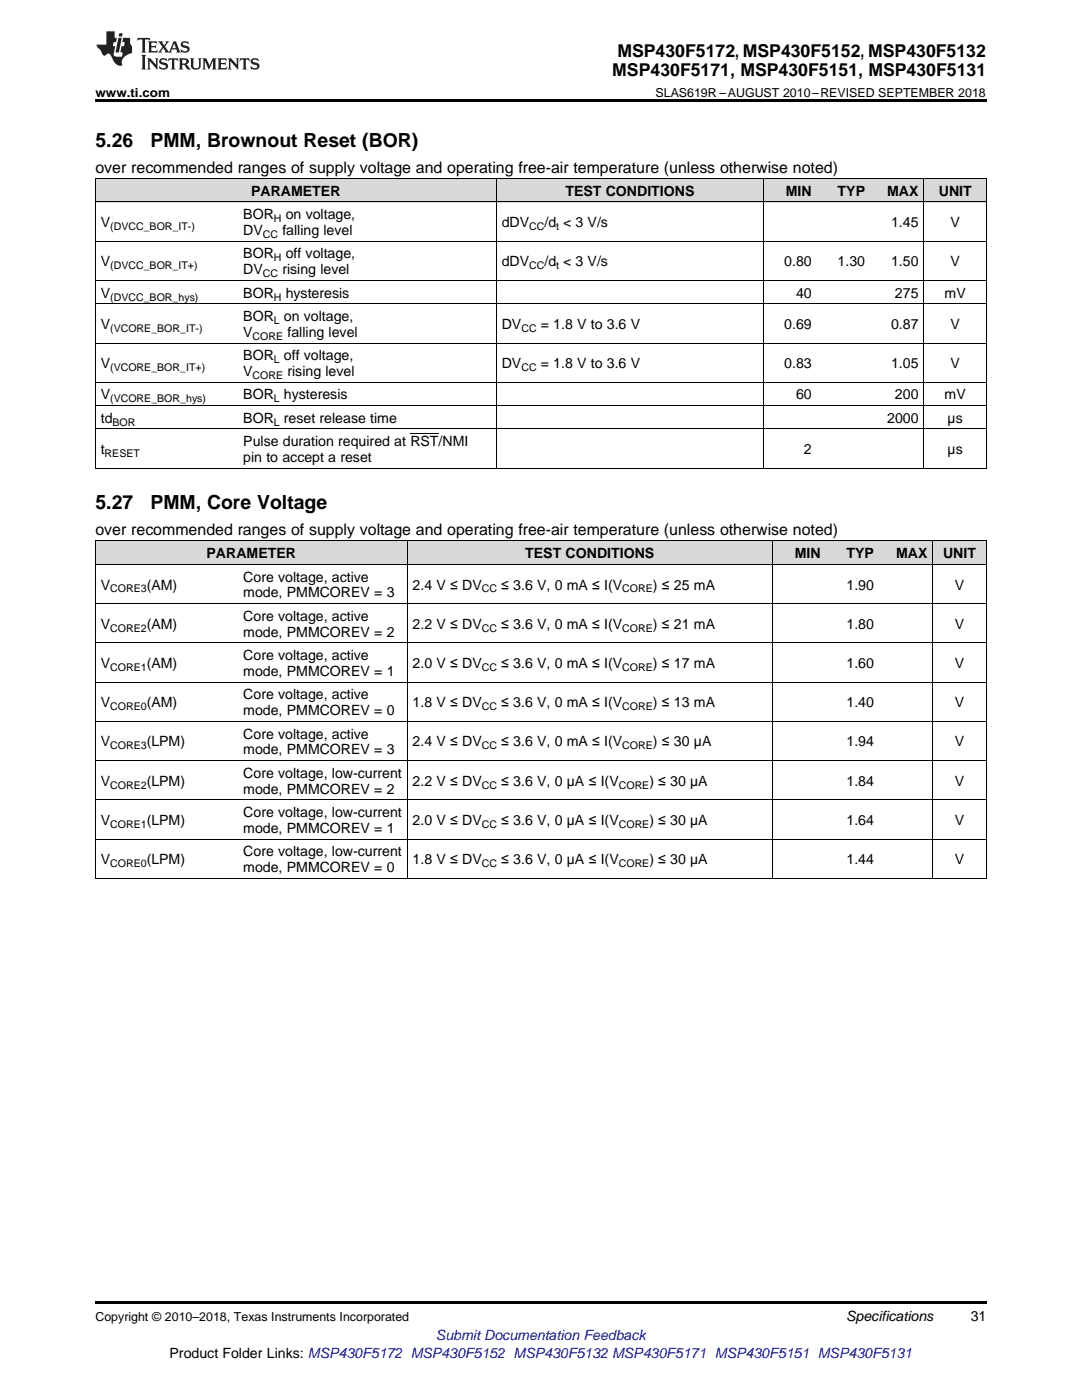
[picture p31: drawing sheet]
<svg xmlns="http://www.w3.org/2000/svg" width="216mm" height="279mm" viewBox="0 0 216 279" stroke-linecap="round" stroke-linejoin="round" font-family="sans-serif">
<defs><g id="words">
<g font-size="3.9">
<text x="19" y="29.3">5.26</text>
<text x="30" y="29.3">PMM, Brownout Reset (BOR)</text>
<text x="19" y="101.6">5.27</text>
<text x="30" y="101.6">PMM, Core Voltage</text>
</g>
<g font-size="3.5">
<text x="123.2" y="11.3">MSP430F5172, MSP430F5152, MSP430F5132</text>
<text x="122.2" y="15.2">MSP430F5171, MSP430F5151, MSP430F5131</text>
</g>
<g font-size="3.2">
<text x="19" y="34.4">over recommended ranges of supply voltage and operating free-air temperature (unless otherwise noted)</text>
<text x="19" y="106.8">over recommended ranges of supply voltage and operating free-air temperature (unless otherwise noted)</text>
</g>
<g font-size="2.8">
<text x="50.1" y="39.1">PARAMETER</text>
<text x="112.8" y="39.1">TEST CONDITIONS</text>
<text x="156.8" y="39.1">MIN</text>
<text x="167.1" y="39.1">TYP</text>
<text x="177" y="39.1">MAX</text>
<text x="187.3" y="39.1">UNIT</text>
<text x="20.1" y="45.3">V</text>
<text x="48.5" y="43.7">BOR</text>
<text x="48.5" y="46.9">DV</text>
<text x="56.3" y="46.9">falling level</text>
<text x="57" y="43.7">on voltage,</text>
<text x="100.1" y="45.3">dDV</text>
<text x="108.6" y="45.3">/d &lt; 3 V/s</text>
<text x="177.8" y="45.3">1.45</text>
<text x="189.7" y="45.3">V</text>
<text x="20.1" y="53.2">V</text>
<text x="48.5" y="51.6">BOR</text>
<text x="57" y="51.6">off voltage,</text>
<text x="100.1" y="53.2">dDV</text>
<text x="108.6" y="53.2">/d &lt; 3 V/s</text>
<text x="156.5" y="53.2">0.80</text>
<text x="167.1" y="53.2">1.30</text>
<text x="177.8" y="53.2">1.50</text>
<text x="189.7" y="53.2">V</text>
<text x="20.1" y="59.4">V</text>
<text x="48.5" y="54.8">DV</text>
<text x="48.5" y="59.4">BOR</text>
<text x="56.3" y="54.8">rising level</text>
<text x="57" y="59.4">hysteresis</text>
<text x="158.9" y="59.4">40</text>
<text x="178.6" y="59.4">275</text>
<text x="188.5" y="59.4">mV</text>
<text x="20.1" y="65.7">V</text>
<text x="48.5" y="64.1">BOR</text>
<text x="56.7" y="64.1">on voltage,</text>
<text x="100.1" y="65.7">DV</text>
<text x="107.9" y="65.7">= 1.8 V to 3.6 V</text>
<text x="156.5" y="65.7">0.69</text>
<text x="177.8" y="65.7">0.87</text>
<text x="189.7" y="65.7">V</text>
<text x="48.5" y="67.2">V</text>
<text x="48.5" y="71.9">BOR</text>
<text x="56.7" y="71.9">off voltage,</text>
<text x="57.4" y="67.2">falling level</text>
<text x="20.1" y="73.5">V</text>
<text x="48.5" y="75.1">V</text>
<text x="57.4" y="75.1">rising level</text>
<text x="100.1" y="73.5">DV</text>
<text x="107.9" y="73.5">= 1.8 V to 3.6 V</text>
<text x="156.5" y="73.5">0.83</text>
<text x="177.8" y="73.5">1.05</text>
<text x="189.7" y="73.5">V</text>
<text x="20.1" y="79.7">V</text>
<text x="48.5" y="79.7">BOR</text>
<text x="56.7" y="79.7">hysteresis</text>
<text x="158.9" y="79.7">60</text>
<text x="178.6" y="79.7">200</text>
<text x="188.5" y="79.7">mV</text>
<text x="20.1" y="84.4">td</text>
<text x="48.5" y="84.4">BOR</text>
<text x="48.5" y="89">Pulse duration required at RST/NMI</text>
<text x="56.7" y="84.4">reset release time</text>
<text x="177" y="84.4">2000</text>
<text x="189.1" y="84.4">µs</text>
<text x="20.1" y="90.6">t</text>
<text x="48.5" y="92.2">pin to accept a reset</text>
<text x="160.4" y="90.6">2</text>
<text x="189.1" y="90.6">µs</text>
<text x="41.2" y="111.4">PARAMETER</text>
<text x="104.8" y="111.4">TEST CONDITIONS</text>
<text x="158.6" y="111.4">MIN</text>
<text x="168.9" y="111.4">TYP</text>
<text x="178.8" y="111.4">MAX</text>
<text x="188.2" y="111.4">UNIT</text>
<text x="20.1" y="117.7">V</text>
<text x="29.3" y="117.7">(AM)</text>
<text x="48.5" y="116.1">Core voltage, active</text>
<text x="48.5" y="119.2">mode, PMMCOREV = 3</text>
<text x="82.3" y="117.7">2.4 V ≤ DV</text>
<text x="100" y="117.7">≤ 3.6 V, 0 mA ≤ I(V</text>
<text x="130.3" y="117.7">) ≤ 25 mA</text>
<text x="168.9" y="117.7">1.90</text>
<text x="190.5" y="117.7">V</text>
<text x="20.1" y="125.5">V</text>
<text x="29.3" y="125.5">(AM)</text>
<text x="48.5" y="123.9">Core voltage, active</text>
<text x="82.3" y="125.5">2.2 V ≤ DV</text>
<text x="100" y="125.5">≤ 3.6 V, 0 mA ≤ I(V</text>
<text x="130.3" y="125.5">) ≤ 21 mA</text>
<text x="168.9" y="125.5">1.80</text>
<text x="190.5" y="125.5">V</text>
<text x="48.5" y="127.1">mode, PMMCOREV = 2</text>
<text x="48.5" y="131.7">Core voltage, active</text>
<text x="20.1" y="133.3">V</text>
<text x="29.3" y="133.3">(AM)</text>
<text x="48.5" y="134.9">mode, PMMCOREV = 1</text>
<text x="82.3" y="133.3">2.0 V ≤ DV</text>
<text x="100" y="133.3">≤ 3.6 V, 0 mA ≤ I(V</text>
<text x="130.3" y="133.3">) ≤ 17 mA</text>
<text x="168.9" y="133.3">1.60</text>
<text x="190.5" y="133.3">V</text>
<text x="20.1" y="141.1">V</text>
<text x="29.3" y="141.1">(AM)</text>
<text x="48.5" y="139.6">Core voltage, active</text>
<text x="48.5" y="142.7">mode, PMMCOREV = 0</text>
<text x="82.3" y="141.1">1.8 V ≤ DV</text>
<text x="100" y="141.1">≤ 3.6 V, 0 mA ≤ I(V</text>
<text x="130.3" y="141.1">) ≤ 13 mA</text>
<text x="168.9" y="141.1">1.40</text>
<text x="190.5" y="141.1">V</text>
<text x="20.1" y="149">V</text>
<text x="29.3" y="149">(LPM)</text>
<text x="48.5" y="147.4">Core voltage, active</text>
<text x="82.3" y="149">2.4 V ≤ DV</text>
<text x="100" y="149">≤ 3.6 V, 0 mA ≤ I(V</text>
<text x="130.3" y="149">) ≤ 30 µA</text>
<text x="168.9" y="149">1.94</text>
<text x="190.5" y="149">V</text>
<text x="48.5" y="150.6">mode, PMMCOREV = 3</text>
<text x="48.5" y="155.2">Core voltage, low-current</text>
<text x="20.1" y="156.8">V</text>
<text x="29.3" y="156.8">(LPM)</text>
<text x="48.5" y="158.4">mode, PMMCOREV = 2</text>
<text x="82.3" y="156.8">2.2 V ≤ DV</text>
<text x="100" y="156.8">≤ 3.6 V, 0 µA ≤ I(V</text>
<text x="129.6" y="156.8">) ≤ 30 µA</text>
<text x="168.9" y="156.8">1.84</text>
<text x="190.5" y="156.8">V</text>
<text x="20.1" y="164.6">V</text>
<text x="29.3" y="164.6">(LPM)</text>
<text x="48.5" y="163.1">Core voltage, low-current</text>
<text x="48.5" y="166.2">mode, PMMCOREV = 1</text>
<text x="82.3" y="164.6">2.0 V ≤ DV</text>
<text x="100" y="164.6">≤ 3.6 V, 0 µA ≤ I(V</text>
<text x="129.6" y="164.6">) ≤ 30 µA</text>
<text x="168.9" y="164.6">1.64</text>
<text x="190.5" y="164.6">V</text>
<text x="20.1" y="172.5">V</text>
<text x="29.3" y="172.5">(LPM)</text>
<text x="48.5" y="170.9">Core voltage, low-current</text>
<text x="82.3" y="172.5">1.8 V ≤ DV</text>
<text x="100" y="172.5">≤ 3.6 V, 0 µA ≤ I(V</text>
<text x="129.6" y="172.5">) ≤ 30 µA</text>
<text x="168.9" y="172.5">1.44</text>
<text x="190.5" y="172.5">V</text>
<text x="48.5" y="174.1">mode, PMMCOREV = 0</text>
<text x="168.8" y="263.6">Specifications</text>
<text x="193.7" y="263.6">31</text>
<text x="33.8" y="270.9">Product Folder Links: MSP430F5172 MSP430F5152 MSP430F5132 MSP430F5171 MSP430F5151 MSP430F5131</text>
</g>
<text font-size="2.8" fill="#00f" x="87" y="267.4">Submit Documentation Feedback</text>
<g font-size="2.5">
<text x="19" y="19.3">www.ti.com</text>
<text x="130.8" y="19.3">SLAS619R –AUGUST 2010–REVISED SEPTEMBER 2018</text>
<text x="19" y="263.6">Copyright © 2010–2018, Texas Instruments Incorporated</text>
</g>
<g font-size="2.1">
<text x="22" y="45.9">(DVCC_BOR_IT-)</text>
<text x="52.5" y="47.5">CC</text>
<text x="54.6" y="44.3">H</text>
<text x="105.6" y="45.9">CC</text>
<text x="110.9" y="45.9">t</text>
<text x="22" y="53.7">(DVCC_BOR_IT+)</text>
<text x="54.6" y="52.1">H</text>
<text x="105.6" y="53.7">CC</text>
<text x="110.9" y="53.7">t</text>
<text x="22" y="60">(DVCC_BOR_hys)</text>
<text x="52.5" y="55.3">CC</text>
<text x="54.6" y="60">H</text>
<text x="54.6" y="64.6">L</text>
<text x="22" y="66.2">(VCORE_BOR_IT-)</text>
<text x="50.4" y="67.8">CORE</text>
<text x="104" y="66.2">CC</text>
<text x="22" y="74">(VCORE_BOR_IT+)</text>
<text x="50.4" y="75.6">CORE</text>
<text x="54.6" y="72.5">L</text>
<text x="104" y="74">CC</text>
<text x="22" y="80.3">(VCORE_BOR_hys)</text>
<text x="54.6" y="80.3">L</text>
<text x="22.4" y="84.9">BOR</text>
<text x="54.6" y="84.9">L</text>
<text x="20.9" y="91.2">RESET</text>
<text x="22" y="118.2">CORE3</text>
<text x="96.1" y="118.2">CC</text>
<text x="124.2" y="118.2">CORE</text>
<text x="22" y="126">CORE2</text>
<text x="96.1" y="126">CC</text>
<text x="124.2" y="126">CORE</text>
<text x="22" y="133.9">CORE1</text>
<text x="96.1" y="133.9">CC</text>
<text x="124.2" y="133.9">CORE</text>
<text x="22" y="141.7">CORE0</text>
<text x="96.1" y="141.7">CC</text>
<text x="124.2" y="141.7">CORE</text>
<text x="22" y="149.5">CORE3</text>
<text x="96.1" y="149.5">CC</text>
<text x="124.2" y="149.5">CORE</text>
<text x="22" y="157.4">CORE2</text>
<text x="96.1" y="157.4">CC</text>
<text x="123.5" y="157.4">CORE</text>
<text x="22" y="165.2">CORE1</text>
<text x="96.1" y="165.2">CC</text>
<text x="123.5" y="165.2">CORE</text>
<text x="22" y="173">CORE0</text>
<text x="96.1" y="173">CC</text>
<text x="123.5" y="173">CORE</text>
</g>
</g></defs>
<g fill="#d8d8d8">
<path d="M19 108h28.5v4.7h-28.5z"/>
<path d="M47.5 108h33.8v4.7h-33.8z"/>
<path d="M81.3 108h72.9v4.7h-72.9z"/>
<path d="M154.2 108h10.6v4.7h-10.6z"/>
<path d="M164.8 108h10.7v4.7h-10.7z"/>
<path d="M175.5 108h10.7v4.7h-10.7z"/>
<path d="M186.2 108h10.6v4.7h-10.6z"/>
<path d="M19 35.7h28.5v4.7h-28.5z"/>
<path d="M47.5 35.7h51.6v4.7h-51.6z"/>
<path d="M99.1 35.7h53.3v4.7h-53.3z"/>
<path d="M152.4 35.7h10.7v4.7h-10.7z"/>
<path d="M163.1 35.7h10.6v4.7h-10.6z"/>
<path d="M173.7 35.7h10.7v4.7h-10.7z"/>
<path d="M184.4 35.7h12.4v4.7h-12.4z"/>
</g>
<path d="M19 19.9h177.8v.5h-177.8zM19 259.7h177.8v.5h-177.8z" fill="#000"/>
<g fill="none" stroke="#000" stroke-width=".2">
<path d="M19 35.6h177.8M19.1 35.7v57.8M99 35.7v57.8M152.3 35.7v57.8M184.3 35.7v57.8M196.8 35.7v57.8M19 56h177.8M19 48.1h177.8M19 40.3h177.8M19 76.3h177.8M19 68.5h177.8M19 60.6h177.8"/>
<path d="M19 93.4h177.8M19 85.6h177.8M19 80.9h177.8M19 112.6h177.8M19 108h177.8M19.1 108v67.3M81.2 108v67.3M154.1 108v67.3M186.1 108v67.3M196.8 108v67.3M19 136.1h177.8M19 128.3h177.8"/>
<path d="M19 120.5h177.8M19 159.6h177.8M19 151.8h177.8M19 144h177.8M19 175.3h177.8M19 167.4h177.8"/>
</g>
<g fill="#231f20">
<path d="M27.5 7.6l-.1 .5 .4-.2h.6v.1v2.1l-.2 .4h1l-.3-.4v-2.1l.1-.1h.5l.5 .2-.2-.5zM29.5 8.3l.2 .3v1.5l-.2 .4h1.8l.2-.6a1.04 1.04 0 0 1-1.3 .2v-.7h.6l.3 .2v-.6l-.3 .2h-.6v-.6l.8-.1 .4 .3-.2-.5zM31.5 8.3l.9 1.1-.9 1.1h.8l-.2-.2 .5-.7 .4 .7-.2 .2h1.5l-.1-.2 .1-.4h.9l.1 .4-.2 .2h1l-.3-.3-.7-1.9h-.5l-.9 2-.8-1 .9-1h-.8l.1 .3-.3 .5-.4-.6 .2-.2zM34.7 8.6l.4 1h-.7zM36.3 8.4a.63 .63 0 0 0-.2 .7 .63 .63 0 0 0 .6 .4l.6 .2 .1 .2a.75 .75 0 0 1-.7 .4 .75 .75 0 0 1-.6-.5l.1 .7 .1-.1a1.11 1.11 0 0 0 1.5-.6 1.13 1.13 0 0 0-1.2-.8l-.1-.4a1.04 1.04 0 0 1 1.2 .2l-.2-.5-.1 .1-.5-.2zM28.2 10.9l.2 .4v2.2l-.2 .4h1l-.3-.4v-2.2l.3-.4zM29.3 11.6l.3 .4v1.5l-.3 .4h.8l-.2-.4v-1.3l1.5 1.7v-1.9l.2-.4h-.7l.2 .4v.9l-1.1-1.3zM32 11.8a.62 .62 0 0 0-.2 .7 .62 .62 0 0 0 .6 .4l.6 .1 .1 .3a.76 .76 0 0 1-.7 .3 .76 .76 0 0 1-.6-.4l.1 .7 .1-.1a1.11 1.11 0 0 0 1.5-.6 1.13 1.13 0 0 0-1.2-.8l-.1-.4a1.04 1.04 0 0 1 1.2 .2l-.2-.6-.1 .1-.5-.1zM33.7 11.6l-.2 .6a.61 .61 0 0 1 .8-.3v1.6l-.2 .4h.9l-.2-.4v-1.6a.63 .63 0 0 1 .8 .3l-.2-.6zM35.6 11.6l.3 .4v1.5l-.3 .4h1l-.2-.2v-.8l.5 .2a.76 .76 0 0 0 1.2 .7l-1-1a.58 .58 0 0 0 .6-.5 .58 .58 0 0 0-.5-.6zM36.4 11.9h.1a.45 .45 0 0 1 .5 .1 .45 .45 0 0 1 .1 .5l-.7 .2zM37.9 11.6l.2 .2a2.17 2.17 0 0 0 .3 1.9 .99 .99 0 0 0 1.6-.6v-1.1l.2-.4h-.7l.2 .2a1.92 1.92 0 0 1-.2 1.8 .6 .6 0 0 1-.9-.5v-1.1l.2-.4zM40.4 11.6l.2 .4v1.5l-.2 .4h.7l-.2-.4v-1.4l.8 1.8 .8-1.8v1.4l-.2 .4h.9l-.2-.4v-1.5l.2-.4h-.8l-.6 1.5-.6-1.5zM43.4 11.6l.2 .4v1.5l-.2 .4h1.8l.2-.6a1.04 1.04 0 0 1-1.3 .1v-.6h.5l.4 .2v-.6l-.4 .2h-.5v-.7h.8l.3 .3-.1-.6zM45.5 11.6l.2 .4v1.5l-.2 .4h.7l-.2-.4v-1.3l1.5 1.7v-1.9l.2-.4h-.7l.2 .4v.9l-1.1-1.3zM47.9 11.6l-.1 .6a.61 .61 0 0 1 .8-.3v1.6l-.3 .4h1l-.3-.4 .1-1.6a.63 .63 0 0 1 .7 .3l-.1-.6zM50.2 11.8a.62 .62 0 0 0-.2 .7 .62 .62 0 0 0 .6 .4l.6 .1 .2 .3a.76 .76 0 0 1-.8 .3 .76 .76 0 0 1-.6-.4l.1 .7 .2-.1a1.11 1.11 0 0 0 1.5-.6 1.13 1.13 0 0 0-1.3-.8l-.1-.4a1.04 1.04 0 0 1 1.2 .2l-.1-.6-.2 .1-.5-.1z"/>
<path d="M21.2 6.3v2.6h-1.9l.1 .4 .7 .9a.91 .91 0 0 0 1 .8 .56 .56 0 0 1 .5-.3 .56 .56 0 0 1 .5 .3l.4 .8a1.53 1.53 0 0 0 1.9 1.2 1.54 1.54 0 0 1 1-2.1l.9-.3v-1.4a1.52 1.52 0 0 1-.3-1.6h-1.4l-.2 .8h.5l-.2 .8h-.4l-.2 1v.2l.4 .1-.2 .8a1.93 1.93 0 0 1-1.6-.3l.3-1.8h-.5l.2-.8h.4l.2-.8h-.4v-1.3zM23.6 7.6l-.6 2.9h.7l.6-2.9zM23.8 6.6l-.1 .7h.6l.2-.7z"/>
</g>
<path d="M81.9 86.6h5.6" fill="none" stroke="#000" stroke-width=".2"/>
<use href="#words"/>
</svg>
